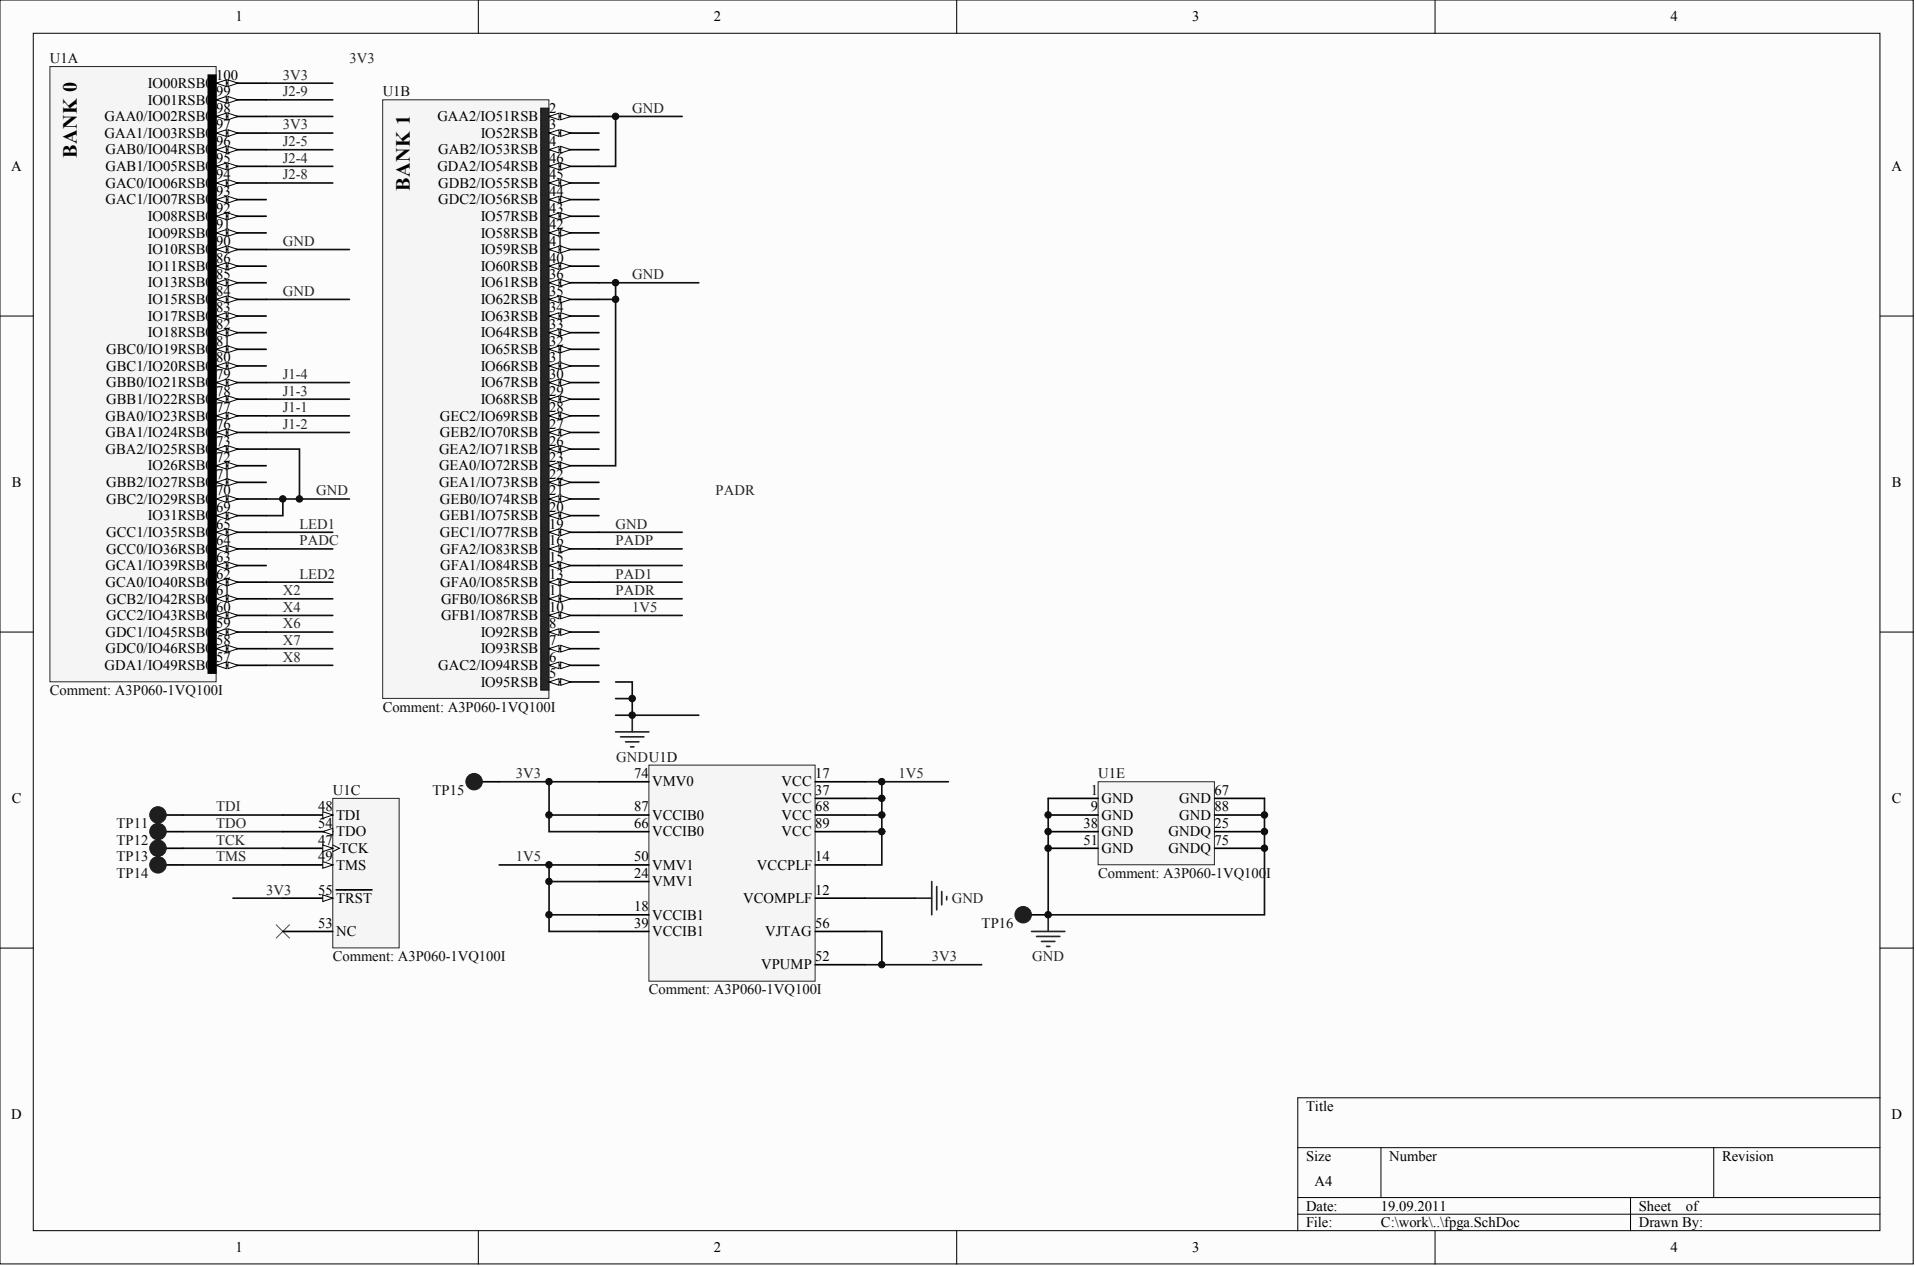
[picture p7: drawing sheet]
<svg xmlns="http://www.w3.org/2000/svg" width="811mm" height="536mm" viewBox="0 0 811 536" stroke-linecap="round" stroke-linejoin="round" font-family="sans-serif">
<defs><g id="words">
<g font-size="8.5">
<text x="32.6" y="66.9" transform="rotate(-90 32.6 66.9)">BANK 0</text>
<text x="173.4" y="81" transform="rotate(-90 173.4 81)">BANK 1</text>
</g>
<g font-size="6.2">
<text x="99.7" y="9">1</text>
<text x="302.2" y="9">2</text>
<text x="504.7" y="9">3</text>
<text x="707.2" y="9">4</text>
<text x="91.6" y="33.7">100</text>
<text x="62.6" y="37.2">IO00RSB0</text>
<text x="91.6" y="40.7">99</text>
<text x="62.6" y="44.2">IO01RSB0</text>
<text x="91.6" y="47.8">98</text>
<text x="232.4" y="47.8">2</text>
<text x="44.3" y="51.3">GAA0/IO02RSB0</text>
<text x="185.2" y="51.3">GAA2/IO51RSB1</text>
<text x="44.3" y="58.3">GAA1/IO03RSB0</text>
<text x="91.6" y="54.8">97</text>
<text x="203.5" y="58.3">IO52RSB1</text>
<text x="232.4" y="54.8">3</text>
<text x="44.7" y="65.4">GAB0/IO04RSB0</text>
<text x="91.6" y="61.8">96</text>
<text x="185.5" y="65.4">GAB2/IO53RSB1</text>
<text x="232.4" y="61.8">4</text>
<text x="91.6" y="68.9">95</text>
<text x="232.4" y="68.9">46</text>
<text x="4.8" y="72.4">A</text>
<text x="44.7" y="72.4">GAB1/IO05RSB0</text>
<text x="91.6" y="75.9">94</text>
<text x="185.2" y="72.4">GDA2/IO54RSB1</text>
<text x="232.4" y="75.9">45</text>
<text x="800.6" y="72.4">A</text>
<text x="44.7" y="79.4">GAC0/IO06RSB0</text>
<text x="91.6" y="83">93</text>
<text x="185.5" y="79.4">GDB2/IO55RSB1</text>
<text x="232.4" y="83">44</text>
<text x="44.7" y="86.5">GAC1/IO07RSB0</text>
<text x="91.6" y="90">92</text>
<text x="185.5" y="86.5">GDC2/IO56RSB1</text>
<text x="232.4" y="90">43</text>
<text x="62.6" y="93.5">IO08RSB0</text>
<text x="203.5" y="93.5">IO57RSB1</text>
<text x="62.6" y="100.6">IO09RSB0</text>
<text x="91.6" y="97">91</text>
<text x="203.5" y="100.6">IO58RSB1</text>
<text x="232.4" y="97">42</text>
<text x="62.6" y="107.6">IO10RSB0</text>
<text x="91.6" y="104.1">90</text>
<text x="203.5" y="107.6">IO59RSB1</text>
<text x="232.4" y="104.1">41</text>
<text x="91.6" y="111.1">86</text>
<text x="232.4" y="111.1">40</text>
<text x="62.6" y="114.6">IO11RSB0</text>
<text x="91.6" y="118.2">85</text>
<text x="203.5" y="114.6">IO60RSB1</text>
<text x="232.4" y="118.2">36</text>
<text x="62.6" y="121.7">IO13RSB0</text>
<text x="91.6" y="125.2">84</text>
<text x="203.5" y="121.7">IO61RSB1</text>
<text x="232.4" y="125.2">35</text>
<text x="62.6" y="128.7">IO15RSB0</text>
<text x="203.5" y="128.7">IO62RSB1</text>
<text x="62.6" y="135.8">IO17RSB0</text>
<text x="91.6" y="132.2">83</text>
<text x="203.5" y="135.8">IO63RSB1</text>
<text x="232.4" y="132.2">34</text>
<text x="62.6" y="142.8">IO18RSB0</text>
<text x="91.6" y="139.3">82</text>
<text x="203.5" y="142.8">IO64RSB1</text>
<text x="232.4" y="139.3">33</text>
<text x="45" y="149.8">GBC0/IO19RSB0</text>
<text x="91.6" y="146.3">81</text>
<text x="203.5" y="149.8">IO65RSB1</text>
<text x="232.4" y="146.3">32</text>
<text x="91.6" y="153.4">80</text>
<text x="232.4" y="153.4">31</text>
<text x="45" y="156.9">GBC1/IO20RSB0</text>
<text x="91.6" y="160.4">79</text>
<text x="203.5" y="156.9">IO66RSB1</text>
<text x="232.4" y="160.4">30</text>
<text x="45" y="163.9">GBB0/IO21RSB0</text>
<text x="91.6" y="167.4">78</text>
<text x="203.5" y="163.9">IO67RSB1</text>
<text x="232.4" y="167.4">29</text>
<text x="45" y="171">GBB1/IO22RSB0</text>
<text x="203.5" y="171">IO68RSB1</text>
<text x="44.7" y="178">GBA0/IO23RSB0</text>
<text x="91.6" y="174.5">77</text>
<text x="186.2" y="178">GEC2/IO69RSB1</text>
<text x="232.4" y="174.5">28</text>
<text x="44.7" y="185">GBA1/IO24RSB0</text>
<text x="91.6" y="181.5">76</text>
<text x="186.2" y="185">GEB2/IO70RSB1</text>
<text x="232.4" y="181.5">27</text>
<text x="91.6" y="188.5">73</text>
<text x="232.4" y="188.5">26</text>
<text x="44.7" y="192.1">GBA2/IO25RSB0</text>
<text x="91.6" y="195.6">72</text>
<text x="185.9" y="192.1">GEA2/IO71RSB1</text>
<text x="232.4" y="195.6">23</text>
<text x="62.6" y="199.1">IO26RSB0</text>
<text x="91.6" y="202.6">71</text>
<text x="185.9" y="199.1">GEA0/IO72RSB1</text>
<text x="232.4" y="202.6">22</text>
<text x="5" y="206.1">B</text>
<text x="45" y="206.1">GBB2/IO27RSB0</text>
<text x="91.6" y="209.7">70</text>
<text x="185.9" y="206.1">GEA1/IO73RSB1</text>
<text x="232.4" y="209.7">21</text>
<text x="800.8" y="206.1">B</text>
<text x="45" y="213.2">GBC2/IO29RSB0</text>
<text x="186.2" y="213.2">GEB0/IO74RSB1</text>
<text x="62.6" y="220.2">IO31RSB0</text>
<text x="91.6" y="216.7">69</text>
<text x="186.2" y="220.2">GEB1/IO75RSB1</text>
<text x="232.4" y="216.7">20</text>
<text x="45" y="227.3">GCC1/IO35RSB0</text>
<text x="91.6" y="223.7">65</text>
<text x="186.2" y="227.3">GEC1/IO77RSB1</text>
<text x="232.4" y="223.7">19</text>
<text x="91.6" y="230.8">64</text>
<text x="232.4" y="230.8">16</text>
<text x="45" y="234.3">GCC0/IO36RSB0</text>
<text x="91.6" y="237.8">63</text>
<text x="186.4" y="234.3">GFA2/IO83RSB1</text>
<text x="232.4" y="237.8">15</text>
<text x="44.7" y="241.3">GCA1/IO39RSB0</text>
<text x="91.6" y="244.9">62</text>
<text x="186.4" y="241.3">GFA1/IO84RSB1</text>
<text x="232.4" y="244.9">13</text>
<text x="44.7" y="248.4">GCA0/IO40RSB0</text>
<text x="91.6" y="251.9">61</text>
<text x="186.4" y="248.4">GFA0/IO85RSB1</text>
<text x="232.4" y="251.9">11</text>
<text x="45" y="255.4">GCB2/IO42RSB0</text>
<text x="186.7" y="255.4">GFB0/IO86RSB1</text>
<text x="45" y="262.5">GCC2/IO43RSB0</text>
<text x="91.6" y="258.9">60</text>
<text x="186.7" y="262.5">GFB1/IO87RSB1</text>
<text x="232.4" y="258.9">10</text>
<text x="44.7" y="269.5">GDC1/IO45RSB0</text>
<text x="91.6" y="266">59</text>
<text x="203.5" y="269.5">IO92RSB1</text>
<text x="232.4" y="266">8</text>
<text x="91.6" y="273">58</text>
<text x="232.4" y="273">7</text>
<text x="44.7" y="276.5">GDC0/IO46RSB0</text>
<text x="91.6" y="280.1">57</text>
<text x="203.5" y="276.5">IO93RSB1</text>
<text x="232.4" y="280.1">6</text>
<text x="44.3" y="283.6">GDA1/IO49RSB0</text>
<text x="185.5" y="283.6">GAC2/IO94RSB1</text>
<text x="232.4" y="287.1">5</text>
<text x="203.5" y="290.6">IO95RSB1</text>
<text x="268.5" y="329.3">74</text>
<text x="345.1" y="329.3">17</text>
<text x="276.1" y="332.9">VMV0</text>
<text x="330.9" y="332.9">VCC</text>
<text x="5" y="339.9">C</text>
<text x="330.9" y="339.9">VCC</text>
<text x="345.1" y="336.4">37</text>
<text x="461.7" y="336.4">1</text>
<text x="466.2" y="339.9">GND</text>
<text x="499.2" y="339.9">GND</text>
<text x="514.1" y="336.4">67</text>
<text x="800.8" y="339.9">C</text>
<text x="134.7" y="343.4">48</text>
<text x="142.3" y="346.9">TDI</text>
<text x="268.5" y="343.4">87</text>
<text x="276.1" y="346.9">VCCIB0</text>
<text x="330.9" y="346.9">VCC</text>
<text x="345.1" y="343.4">68</text>
<text x="461.7" y="343.4">9</text>
<text x="466.2" y="346.9">GND</text>
<text x="499.2" y="346.9">GND</text>
<text x="514.1" y="343.4">88</text>
<text x="134.7" y="350.5">54</text>
<text x="142.3" y="354">TDO</text>
<text x="268.5" y="350.5">66</text>
<text x="276.1" y="354">VCCIB0</text>
<text x="330.9" y="354">VCC</text>
<text x="345.1" y="350.5">89</text>
<text x="458.6" y="350.5">38</text>
<text x="466.2" y="354">GND</text>
<text x="494.7" y="354">GNDQ</text>
<text x="514.1" y="350.5">25</text>
<text x="134.7" y="357.5">47</text>
<text x="458.6" y="357.5">51</text>
<text x="514.1" y="357.5">75</text>
<text x="134.7" y="364.5">49</text>
<text x="143.7" y="361">TCK</text>
<text x="268.5" y="364.5">50</text>
<text x="345.1" y="364.5">14</text>
<text x="466.2" y="361">GND</text>
<text x="494.7" y="361">GNDQ</text>
<text x="142.3" y="368.1">TMS</text>
<text x="268.5" y="371.6">24</text>
<text x="276.1" y="368.1">VMV1</text>
<text x="320.4" y="368.1">VCCPLF</text>
<text x="276.1" y="375.1">VMV1</text>
<text x="134.7" y="378.6">55</text>
<text x="142.3" y="382.1">TRST</text>
<text x="314.5" y="382.1">VCOMPLF</text>
<text x="345.1" y="378.6">12</text>
<text x="268.5" y="385.7">18</text>
<text x="276.1" y="389.2">VCCIB1</text>
<text x="134.7" y="392.7">53</text>
<text x="268.5" y="392.7">39</text>
<text x="345.1" y="392.7">56</text>
<text x="142.3" y="396.2">NC</text>
<text x="276.1" y="396.2">VCCIB1</text>
<text x="323.9" y="396.2">VJTAG</text>
<text x="345.1" y="406.8">52</text>
<text x="322.1" y="410.3">VPUMP</text>
<text x="4.8" y="473.6">D</text>
<text x="552.9" y="470.1">Title</text>
<text x="800.6" y="473.6">D</text>
<text x="552.9" y="491.2">Size</text>
<text x="588.1" y="491.2">Number</text>
<text x="728.9" y="491.2">Revision</text>
<text x="556.4" y="501.8">A4</text>
<text x="552.9" y="512.4">Date:</text>
<text x="584.6" y="512.4">19.09.2011</text>
<text x="693.7" y="512.4">Sheet</text>
<text x="713.6" y="512.4">of</text>
<text x="552.9" y="519.4">File:</text>
<text x="584.6" y="519.4">C:\work\..\fpga.SchDoc</text>
<text x="693.7" y="519.4">Drawn By:</text>
<text x="99.7" y="530">1</text>
<text x="302.2" y="530">2</text>
<text x="504.7" y="530">3</text>
<text x="707.2" y="530">4</text>
</g>
<g font-size="6.2" fill="#0e0e0e">
<text x="21.1" y="26.6">U1A</text>
<text x="162" y="40.7">U1B</text>
<text x="21.1" y="294.1">Comment: A3P060-1VQ100I</text>
<text x="162" y="301.2">Comment: A3P060-1VQ100I</text>
<text x="464.8" y="329.3">U1E</text>
<text x="140.9" y="336.4">U1C</text>
<text x="183.1" y="336.4">TP15</text>
<text x="49.3" y="350.5">TP11</text>
<text x="49.3" y="357.5">TP12</text>
<text x="49.3" y="364.5">TP13</text>
<text x="49.3" y="371.6">TP14</text>
<text x="464.8" y="371.6">Comment: A3P060-1VQ100I</text>
<text x="415.5" y="392.7">TP16</text>
<text x="140.9" y="406.8">Comment: A3P060-1VQ100I</text>
<text x="274.7" y="420.8">Comment: A3P060-1VQ100I</text>
</g>
<g font-size="6.2" fill="#262626">
<text x="147.9" y="26.6">3V3</text>
<text x="119.7" y="33.7">3V3</text>
<text x="119.7" y="40.7">J2-9</text>
<text x="267.6" y="47.8">GND</text>
<text x="119.7" y="54.8">3V3</text>
<text x="119.7" y="61.8">J2-5</text>
<text x="119.7" y="68.9">J2-4</text>
<text x="119.7" y="75.9">J2-8</text>
<text x="119.7" y="104.1">GND</text>
<text x="267.6" y="118.2">GND</text>
<text x="119.7" y="125.2">GND</text>
<text x="119.7" y="160.4">J1-4</text>
<text x="119.7" y="167.4">J1-3</text>
<text x="119.7" y="174.5">J1-1</text>
<text x="119.7" y="181.5">J1-2</text>
<text x="133.8" y="209.7">GND</text>
<text x="302.8" y="209.7">PADR</text>
<text x="126.8" y="223.7">LED1</text>
<text x="260.6" y="223.7">GND</text>
<text x="126.8" y="230.8">PADC</text>
<text x="260.6" y="230.8">PADP</text>
<text x="126.8" y="244.9">LED2</text>
<text x="260.6" y="244.9">PAD1</text>
<text x="119.7" y="251.9">X2</text>
<text x="260.6" y="251.9">PADR</text>
<text x="119.7" y="258.9">X4</text>
<text x="267.6" y="258.9">1V5</text>
<text x="119.7" y="266">X6</text>
<text x="119.7" y="273">X7</text>
<text x="119.7" y="280.1">X8</text>
<text x="260.9" y="322.3">GNDU1D</text>
<text x="218.3" y="329.3">3V3</text>
<text x="380.3" y="329.3">1V5</text>
<text x="91.6" y="343.4">TDI</text>
<text x="91.6" y="350.5">TDO</text>
<text x="91.6" y="357.5">TCK</text>
<text x="91.6" y="364.5">TMS</text>
<text x="218.3" y="364.5">1V5</text>
<text x="112.7" y="378.6">3V3</text>
<text x="402.9" y="382.1">GND</text>
<text x="394.4" y="406.8">3V3</text>
<text x="436.9" y="406.8">GND</text>
</g>
</g></defs>
<g fill="#fcfcfc" stroke="#000" stroke-width=".42">
<path d="M0 0h809.9v534.9h-809.9z"/>
<path d="M14.1 14.1h781.7v506.7h-781.7z"/>
</g>
<g fill="none" stroke="#000" stroke-width=".42">
<path d="M202.5 0v14.1M405 0v14.1M607.4 0v14.1M0 133.8h14.1M795.8 133.8h14.1M0 267.5h14.1M795.8 267.5h14.1M0 401.2h14.1M795.8 401.2h14.1M795.8 464.6h-246.5v56.3M549.3 485.7h246.5M584.6 485.7v21.1"/>
<path d="M725.4 485.7v21.1M549.3 506.8h246.5M549.3 513.9h246.5M690.2 506.8v14.1M202.5 520.9v14.1M405 520.9v14.1M607.4 520.9v14.1"/>
</g>
<g fill="none" stroke="#0e0e0e" stroke-width=".7">
<path d="M112.7 35.2h28.2M112.7 49.3h28.2M112.7 56.3h28.2M112.7 42.2h28.2M253.5 49.3h35.3M112.7 70.4h28.2M112.7 77.4h28.2M112.7 63.4h28.2M112.7 105.6h35.2M112.7 126.7h35.2M112.7 169h35.2M112.7 176h35.2"/>
<path d="M112.7 161.9h35.2M112.7 183h35.2M112.7 211.2h35.2M112.7 232.3h28.2M112.7 225.3h28.2M253.5 232.3h35.3M253.5 239.3h35.3M253.5 225.3h35.3M112.7 246.4h28.2M112.7 253.4h28.2M253.5 246.4h35.3M253.5 253.4h35.3"/>
<path d="M112.7 260.5h28.2M112.7 267.5h28.2M112.7 274.5h28.2M253.5 260.5h35.3M112.7 281.6h28.2M260.6 288.6h7v14.1M260.6 295.7h7M260.6 302.7h35.2M366.2 330.9h35.2M366.2 337.9h7.1M373.3 330.9v21.1h-7.1M443.7 337.9v49.3h91.6v-49.3"/>
<path d="M77.5 344.9h42.2M77.5 352h42.2M77.5 359h42.2M77.5 366.1h42.2M211.3 366.1h42.2"/>
</g>
<path d="M116.9 391.4l5.6 5.6M122.5 391.4l-5.6 5.6" fill="none" stroke="#4c4c4c" stroke-width=".42"/>
<path d="M260.6 309.7h14.1M262.7 311.8h9.9M264.8 314h5.6M266.9 316.1h1.4M267.6 302.7v7M436.7 394.2h14M438.8 396.3h9.8M440.9 398.4h5.6M443.7 387.2v7M443 400.5h1.4" fill="none" stroke="#262626" stroke-width=".7"/>
<path d="M21.1 28.2h70.4v260.3h-70.4z" fill="#f5f5f5" stroke="#262626" stroke-width=".42"/>
<path d="M91.6 35.2h21.1" fill="none" stroke="#000" stroke-width=".7"/>
<g fill="#fcfcfc" stroke="#000" stroke-width=".42">
<path d="M91.6 35.2l4.2-1.4v2.8z"/>
<path d="M96.5 33.8l4.2 1.4-4.2 1.4z"/>
</g>
<path d="M91.6 42.2h21.1" fill="none" stroke="#000" stroke-width=".7"/>
<g fill="#fcfcfc" stroke="#000" stroke-width=".42">
<path d="M91.6 42.2l4.2-1.4v2.9z"/>
<path d="M96.5 40.8l4.2 1.4-4.2 1.5z"/>
</g>
<path d="M91.6 49.3h21.1" fill="none" stroke="#000" stroke-width=".7"/>
<g fill="#fcfcfc" stroke="#000" stroke-width=".42">
<path d="M91.6 49.3l4.2-1.4v2.8z"/>
<path d="M96.5 47.9l4.2 1.4-4.2 1.4z"/>
</g>
<path d="M91.6 56.3h21.1" fill="none" stroke="#000" stroke-width=".7"/>
<g fill="#fcfcfc" stroke="#000" stroke-width=".42">
<path d="M91.6 56.3l4.2-1.4v2.8z"/>
<path d="M96.5 54.9l4.2 1.4-4.2 1.4z"/>
</g>
<path d="M91.6 63.4h21.1" fill="none" stroke="#000" stroke-width=".7"/>
<g fill="#fcfcfc" stroke="#000" stroke-width=".42">
<path d="M91.6 63.4l4.2-1.4v2.8z"/>
<path d="M96.5 62l4.2 1.4-4.2 1.4z"/>
</g>
<path d="M91.6 70.4h21.1" fill="none" stroke="#000" stroke-width=".7"/>
<g fill="#fcfcfc" stroke="#000" stroke-width=".42">
<path d="M91.6 70.4l4.2-1.4v2.8z"/>
<path d="M96.5 69l4.2 1.4-4.2 1.4z"/>
</g>
<path d="M91.6 77.4h21.1" fill="none" stroke="#000" stroke-width=".7"/>
<g fill="#fcfcfc" stroke="#000" stroke-width=".42">
<path d="M91.6 77.4l4.2-1.4v2.8z"/>
<path d="M96.5 76l4.2 1.4-4.2 1.4z"/>
</g>
<path d="M91.6 84.5h21.1" fill="none" stroke="#000" stroke-width=".7"/>
<g fill="#fcfcfc" stroke="#000" stroke-width=".42">
<path d="M91.6 84.5l4.2-1.4v2.8z"/>
<path d="M96.5 83.1l4.2 1.4-4.2 1.4z"/>
</g>
<path d="M91.6 91.5h21.1" fill="none" stroke="#000" stroke-width=".7"/>
<g fill="#fcfcfc" stroke="#000" stroke-width=".42">
<path d="M91.6 91.5l4.2-1.4v2.8z"/>
<path d="M96.5 90.1l4.2 1.4-4.2 1.4z"/>
</g>
<path d="M91.6 98.6h21.1" fill="none" stroke="#000" stroke-width=".7"/>
<g fill="#fcfcfc" stroke="#000" stroke-width=".42">
<path d="M91.6 98.6l4.2-1.4v2.8z"/>
<path d="M96.5 97.2l4.2 1.4-4.2 1.4z"/>
</g>
<path d="M91.6 105.6h21.1" fill="none" stroke="#000" stroke-width=".7"/>
<g fill="#fcfcfc" stroke="#000" stroke-width=".42">
<path d="M91.6 105.6l4.2-1.4v2.8z"/>
<path d="M96.5 104.2l4.2 1.4-4.2 1.4z"/>
</g>
<path d="M91.6 112.6h21.1" fill="none" stroke="#000" stroke-width=".7"/>
<g fill="#fcfcfc" stroke="#000" stroke-width=".42">
<path d="M91.6 112.6l4.2-1.4v2.8z"/>
<path d="M96.5 111.2l4.2 1.4-4.2 1.4z"/>
</g>
<path d="M91.6 119.7h21.1" fill="none" stroke="#000" stroke-width=".7"/>
<g fill="#fcfcfc" stroke="#000" stroke-width=".42">
<path d="M91.6 119.7l4.2-1.4v2.8z"/>
<path d="M96.5 118.3l4.2 1.4-4.2 1.4z"/>
</g>
<path d="M91.6 126.7h21.1" fill="none" stroke="#000" stroke-width=".7"/>
<g fill="#fcfcfc" stroke="#000" stroke-width=".42">
<path d="M91.6 126.7l4.2-1.4v2.8z"/>
<path d="M96.5 125.3l4.2 1.4-4.2 1.4z"/>
</g>
<path d="M91.6 133.8h21.1" fill="none" stroke="#000" stroke-width=".7"/>
<g fill="#fcfcfc" stroke="#000" stroke-width=".42">
<path d="M91.6 133.8l4.2-1.5v2.9z"/>
<path d="M96.5 132.3l4.2 1.5-4.2 1.4z"/>
</g>
<path d="M91.6 140.8h21.1" fill="none" stroke="#000" stroke-width=".7"/>
<g fill="#fcfcfc" stroke="#000" stroke-width=".42">
<path d="M91.6 140.8l4.2-1.4v2.8z"/>
<path d="M96.5 139.4l4.2 1.4-4.2 1.4z"/>
</g>
<path d="M91.6 147.8h21.1" fill="none" stroke="#000" stroke-width=".7"/>
<g fill="#fcfcfc" stroke="#000" stroke-width=".42">
<path d="M91.6 147.8l4.2-1.4v2.8z"/>
<path d="M96.5 146.4l4.2 1.4-4.2 1.4z"/>
</g>
<path d="M91.6 154.9h21.1" fill="none" stroke="#000" stroke-width=".7"/>
<g fill="#fcfcfc" stroke="#000" stroke-width=".42">
<path d="M91.6 154.9l4.2-1.4v2.8z"/>
<path d="M96.5 153.5l4.2 1.4-4.2 1.4z"/>
</g>
<path d="M91.6 161.9h21.1" fill="none" stroke="#000" stroke-width=".7"/>
<g fill="#fcfcfc" stroke="#000" stroke-width=".42">
<path d="M91.6 161.9l4.2-1.4v2.8z"/>
<path d="M96.5 160.5l4.2 1.4-4.2 1.4z"/>
</g>
<path d="M91.6 169h21.1" fill="none" stroke="#000" stroke-width=".7"/>
<g fill="#fcfcfc" stroke="#000" stroke-width=".42">
<path d="M91.6 169l4.2-1.5v2.9z"/>
<path d="M96.5 167.5l4.2 1.5-4.2 1.4z"/>
</g>
<path d="M91.6 176h21.1" fill="none" stroke="#000" stroke-width=".7"/>
<g fill="#fcfcfc" stroke="#000" stroke-width=".42">
<path d="M91.6 176l4.2-1.4v2.8z"/>
<path d="M96.5 174.6l4.2 1.4-4.2 1.4z"/>
</g>
<path d="M91.6 183h21.1" fill="none" stroke="#000" stroke-width=".7"/>
<g fill="#fcfcfc" stroke="#000" stroke-width=".42">
<path d="M91.6 183l4.2-1.4v2.8z"/>
<path d="M96.5 181.6l4.2 1.4-4.2 1.4z"/>
</g>
<path d="M91.6 190.1h21.1" fill="none" stroke="#000" stroke-width=".7"/>
<g fill="#fcfcfc" stroke="#000" stroke-width=".42">
<path d="M91.6 190.1l4.2-1.4v2.8z"/>
<path d="M96.5 188.7l4.2 1.4-4.2 1.4z"/>
</g>
<path d="M91.6 197.1h21.1" fill="none" stroke="#000" stroke-width=".7"/>
<g fill="#fcfcfc" stroke="#000" stroke-width=".42">
<path d="M91.6 197.1l4.2-1.4v2.8z"/>
<path d="M96.5 195.7l4.2 1.4-4.2 1.4z"/>
</g>
<path d="M91.6 204.1h21.1" fill="none" stroke="#000" stroke-width=".7"/>
<g fill="#fcfcfc" stroke="#000" stroke-width=".42">
<path d="M91.6 204.1l4.2-1.4v2.9z"/>
<path d="M96.5 202.7l4.2 1.4-4.2 1.5z"/>
</g>
<path d="M91.6 211.2h21.1" fill="none" stroke="#000" stroke-width=".7"/>
<g fill="#fcfcfc" stroke="#000" stroke-width=".42">
<path d="M91.6 211.2l4.2-1.4v2.8z"/>
<path d="M96.5 209.8l4.2 1.4-4.2 1.4z"/>
</g>
<path d="M91.6 218.2h21.1" fill="none" stroke="#000" stroke-width=".7"/>
<g fill="#fcfcfc" stroke="#000" stroke-width=".42">
<path d="M91.6 218.2l4.2-1.4v2.8z"/>
<path d="M96.5 216.8l4.2 1.4-4.2 1.4z"/>
</g>
<path d="M91.6 225.3h21.1" fill="none" stroke="#000" stroke-width=".7"/>
<g fill="#fcfcfc" stroke="#000" stroke-width=".42">
<path d="M91.6 225.3l4.2-1.4v2.8z"/>
<path d="M96.5 223.9l4.2 1.4-4.2 1.4z"/>
</g>
<path d="M91.6 232.3h21.1" fill="none" stroke="#000" stroke-width=".7"/>
<g fill="#fcfcfc" stroke="#000" stroke-width=".42">
<path d="M91.6 232.3l4.2-1.4v2.8z"/>
<path d="M96.5 230.9l4.2 1.4-4.2 1.4z"/>
</g>
<path d="M91.6 239.3h21.1" fill="none" stroke="#000" stroke-width=".7"/>
<g fill="#fcfcfc" stroke="#000" stroke-width=".42">
<path d="M91.6 239.3l4.2-1.4v2.9z"/>
<path d="M96.5 237.9l4.2 1.4-4.2 1.5z"/>
</g>
<path d="M91.6 246.4h21.1" fill="none" stroke="#000" stroke-width=".7"/>
<g fill="#fcfcfc" stroke="#000" stroke-width=".42">
<path d="M91.6 246.4l4.2-1.4v2.8z"/>
<path d="M96.5 245l4.2 1.4-4.2 1.4z"/>
</g>
<path d="M91.6 253.4h21.1" fill="none" stroke="#000" stroke-width=".7"/>
<g fill="#fcfcfc" stroke="#000" stroke-width=".42">
<path d="M91.6 253.4l4.2-1.4v2.8z"/>
<path d="M96.5 252l4.2 1.4-4.2 1.4z"/>
</g>
<path d="M91.6 260.5h21.1" fill="none" stroke="#000" stroke-width=".7"/>
<g fill="#fcfcfc" stroke="#000" stroke-width=".42">
<path d="M91.6 260.5l4.2-1.4v2.8z"/>
<path d="M96.5 259.1l4.2 1.4-4.2 1.4z"/>
</g>
<path d="M91.6 267.5h21.1" fill="none" stroke="#000" stroke-width=".7"/>
<g fill="#fcfcfc" stroke="#000" stroke-width=".42">
<path d="M91.6 267.5l4.2-1.4v2.8z"/>
<path d="M96.5 266.1l4.2 1.4-4.2 1.4z"/>
</g>
<path d="M91.6 274.5h21.1" fill="none" stroke="#000" stroke-width=".7"/>
<g fill="#fcfcfc" stroke="#000" stroke-width=".42">
<path d="M91.6 274.5l4.2-1.4v2.8z"/>
<path d="M96.5 273.1l4.2 1.4-4.2 1.4z"/>
</g>
<path d="M91.6 281.6h21.1" fill="none" stroke="#000" stroke-width=".7"/>
<g fill="#fcfcfc" stroke="#000" stroke-width=".42">
<path d="M91.6 281.6l4.2-1.4v2.8z"/>
<path d="M96.5 280.2l4.2 1.4-4.2 1.4z"/>
</g>
<path d="M88 31.7h3.5v253.3h-3.5z" fill="#000" stroke="#0e0e0e" stroke-width=".42"/>
<path d="M162 42.2h70.3v253.4h-70.3z" fill="#f5f5f5" stroke="#262626" stroke-width=".42"/>
<path d="M232.4 49.3h21.1" fill="none" stroke="#000" stroke-width=".7"/>
<g fill="#fcfcfc" stroke="#000" stroke-width=".42">
<path d="M232.4 49.3l4.2-1.4v2.8z"/>
<path d="M237.3 47.9l4.3 1.4-4.3 1.4z"/>
</g>
<path d="M232.4 56.3h21.1" fill="none" stroke="#000" stroke-width=".7"/>
<g fill="#fcfcfc" stroke="#000" stroke-width=".42">
<path d="M232.4 56.3l4.2-1.4v2.8z"/>
<path d="M237.3 54.9l4.3 1.4-4.3 1.4z"/>
</g>
<path d="M232.4 63.4h21.1" fill="none" stroke="#000" stroke-width=".7"/>
<g fill="#fcfcfc" stroke="#000" stroke-width=".42">
<path d="M232.4 63.4l4.2-1.4v2.8z"/>
<path d="M237.3 62l4.3 1.4-4.3 1.4z"/>
</g>
<path d="M232.4 70.4h21.1" fill="none" stroke="#000" stroke-width=".7"/>
<g fill="#fcfcfc" stroke="#000" stroke-width=".42">
<path d="M232.4 70.4l4.2-1.4v2.8z"/>
<path d="M237.3 69l4.3 1.4-4.3 1.4z"/>
</g>
<path d="M232.4 77.4h21.1" fill="none" stroke="#000" stroke-width=".7"/>
<g fill="#fcfcfc" stroke="#000" stroke-width=".42">
<path d="M232.4 77.4l4.2-1.4v2.8z"/>
<path d="M237.3 76l4.3 1.4-4.3 1.4z"/>
</g>
<path d="M232.4 84.5h21.1" fill="none" stroke="#000" stroke-width=".7"/>
<g fill="#fcfcfc" stroke="#000" stroke-width=".42">
<path d="M232.4 84.5l4.2-1.4v2.8z"/>
<path d="M237.3 83.1l4.3 1.4-4.3 1.4z"/>
</g>
<path d="M232.4 91.5h21.1" fill="none" stroke="#000" stroke-width=".7"/>
<g fill="#fcfcfc" stroke="#000" stroke-width=".42">
<path d="M232.4 91.5l4.2-1.4v2.8z"/>
<path d="M237.3 90.1l4.3 1.4-4.3 1.4z"/>
</g>
<path d="M232.4 98.6h21.1" fill="none" stroke="#000" stroke-width=".7"/>
<g fill="#fcfcfc" stroke="#000" stroke-width=".42">
<path d="M232.4 98.6l4.2-1.4v2.8z"/>
<path d="M237.3 97.2l4.3 1.4-4.3 1.4z"/>
</g>
<path d="M232.4 105.6h21.1" fill="none" stroke="#000" stroke-width=".7"/>
<g fill="#fcfcfc" stroke="#000" stroke-width=".42">
<path d="M232.4 105.6l4.2-1.4v2.8z"/>
<path d="M237.3 104.2l4.3 1.4-4.3 1.4z"/>
</g>
<path d="M232.4 112.6h21.1" fill="none" stroke="#000" stroke-width=".7"/>
<g fill="#fcfcfc" stroke="#000" stroke-width=".42">
<path d="M232.4 112.6l4.2-1.4v2.8z"/>
<path d="M237.3 111.2l4.3 1.4-4.3 1.4z"/>
</g>
<path d="M232.4 119.7h21.1" fill="none" stroke="#000" stroke-width=".7"/>
<g fill="#fcfcfc" stroke="#000" stroke-width=".42">
<path d="M232.4 119.7l4.2-1.4v2.8z"/>
<path d="M237.3 118.3l4.3 1.4-4.3 1.4z"/>
</g>
<path d="M232.4 126.7h21.1" fill="none" stroke="#000" stroke-width=".7"/>
<g fill="#fcfcfc" stroke="#000" stroke-width=".42">
<path d="M232.4 126.7l4.2-1.4v2.8z"/>
<path d="M237.3 125.3l4.3 1.4-4.3 1.4z"/>
</g>
<path d="M232.4 133.8h21.1" fill="none" stroke="#000" stroke-width=".7"/>
<g fill="#fcfcfc" stroke="#000" stroke-width=".42">
<path d="M232.4 133.8l4.2-1.5v2.9z"/>
<path d="M237.3 132.3l4.3 1.5-4.3 1.4z"/>
</g>
<path d="M232.4 140.8h21.1" fill="none" stroke="#000" stroke-width=".7"/>
<g fill="#fcfcfc" stroke="#000" stroke-width=".42">
<path d="M232.4 140.8l4.2-1.4v2.8z"/>
<path d="M237.3 139.4l4.3 1.4-4.3 1.4z"/>
</g>
<path d="M232.4 147.8h21.1" fill="none" stroke="#000" stroke-width=".7"/>
<g fill="#fcfcfc" stroke="#000" stroke-width=".42">
<path d="M232.4 147.8l4.2-1.4v2.8z"/>
<path d="M237.3 146.4l4.3 1.4-4.3 1.4z"/>
</g>
<path d="M232.4 154.9h21.1" fill="none" stroke="#000" stroke-width=".7"/>
<g fill="#fcfcfc" stroke="#000" stroke-width=".42">
<path d="M232.4 154.9l4.2-1.4v2.8z"/>
<path d="M237.3 153.5l4.3 1.4-4.3 1.4z"/>
</g>
<path d="M232.4 161.9h21.1" fill="none" stroke="#000" stroke-width=".7"/>
<g fill="#fcfcfc" stroke="#000" stroke-width=".42">
<path d="M232.4 161.9l4.2-1.4v2.8z"/>
<path d="M237.3 160.5l4.3 1.4-4.3 1.4z"/>
</g>
<path d="M232.4 169h21.1" fill="none" stroke="#000" stroke-width=".7"/>
<g fill="#fcfcfc" stroke="#000" stroke-width=".42">
<path d="M232.4 169l4.2-1.5v2.9z"/>
<path d="M237.3 167.5l4.3 1.5-4.3 1.4z"/>
</g>
<path d="M232.4 176h21.1" fill="none" stroke="#000" stroke-width=".7"/>
<g fill="#fcfcfc" stroke="#000" stroke-width=".42">
<path d="M232.4 176l4.2-1.4v2.8z"/>
<path d="M237.3 174.6l4.3 1.4-4.3 1.4z"/>
</g>
<path d="M232.4 183h21.1" fill="none" stroke="#000" stroke-width=".7"/>
<g fill="#fcfcfc" stroke="#000" stroke-width=".42">
<path d="M232.4 183l4.2-1.4v2.8z"/>
<path d="M237.3 181.6l4.3 1.4-4.3 1.4z"/>
</g>
<path d="M232.4 190.1h21.1" fill="none" stroke="#000" stroke-width=".7"/>
<g fill="#fcfcfc" stroke="#000" stroke-width=".42">
<path d="M232.4 190.1l4.2-1.4v2.8z"/>
<path d="M237.3 188.7l4.3 1.4-4.3 1.4z"/>
</g>
<path d="M232.4 197.1h21.1" fill="none" stroke="#000" stroke-width=".7"/>
<g fill="#fcfcfc" stroke="#000" stroke-width=".42">
<path d="M232.4 197.1l4.2-1.4v2.8z"/>
<path d="M237.3 195.7l4.3 1.4-4.3 1.4z"/>
</g>
<path d="M232.4 204.1h21.1" fill="none" stroke="#000" stroke-width=".7"/>
<g fill="#fcfcfc" stroke="#000" stroke-width=".42">
<path d="M232.4 204.1l4.2-1.4v2.9z"/>
<path d="M237.3 202.7l4.3 1.4-4.3 1.5z"/>
</g>
<path d="M232.4 211.2h21.1" fill="none" stroke="#000" stroke-width=".7"/>
<g fill="#fcfcfc" stroke="#000" stroke-width=".42">
<path d="M232.4 211.2l4.2-1.4v2.8z"/>
<path d="M237.3 209.8l4.3 1.4-4.3 1.4z"/>
</g>
<path d="M232.4 218.2h21.1" fill="none" stroke="#000" stroke-width=".7"/>
<g fill="#fcfcfc" stroke="#000" stroke-width=".42">
<path d="M232.4 218.2l4.2-1.4v2.8z"/>
<path d="M237.3 216.8l4.3 1.4-4.3 1.4z"/>
</g>
<path d="M232.4 225.3h21.1" fill="none" stroke="#000" stroke-width=".7"/>
<g fill="#fcfcfc" stroke="#000" stroke-width=".42">
<path d="M232.4 225.3l4.2-1.4v2.8z"/>
<path d="M237.3 223.9l4.3 1.4-4.3 1.4z"/>
</g>
<path d="M232.4 232.3h21.1" fill="none" stroke="#000" stroke-width=".7"/>
<g fill="#fcfcfc" stroke="#000" stroke-width=".42">
<path d="M232.4 232.3l4.2-1.4v2.8z"/>
<path d="M237.3 230.9l4.3 1.4-4.3 1.4z"/>
</g>
<path d="M232.4 239.3h21.1" fill="none" stroke="#000" stroke-width=".7"/>
<g fill="#fcfcfc" stroke="#000" stroke-width=".42">
<path d="M232.4 239.3l4.2-1.4v2.9z"/>
<path d="M237.3 237.9l4.3 1.4-4.3 1.5z"/>
</g>
<path d="M232.4 246.4h21.1" fill="none" stroke="#000" stroke-width=".7"/>
<g fill="#fcfcfc" stroke="#000" stroke-width=".42">
<path d="M232.4 246.4l4.2-1.4v2.8z"/>
<path d="M237.3 245l4.3 1.4-4.3 1.4z"/>
</g>
<path d="M232.4 253.4h21.1" fill="none" stroke="#000" stroke-width=".7"/>
<g fill="#fcfcfc" stroke="#000" stroke-width=".42">
<path d="M232.4 253.4l4.2-1.4v2.8z"/>
<path d="M237.3 252l4.3 1.4-4.3 1.4z"/>
</g>
<path d="M232.4 260.5h21.1" fill="none" stroke="#000" stroke-width=".7"/>
<g fill="#fcfcfc" stroke="#000" stroke-width=".42">
<path d="M232.4 260.5l4.2-1.4v2.8z"/>
<path d="M237.3 259.1l4.3 1.4-4.3 1.4z"/>
</g>
<path d="M232.4 267.5h21.1" fill="none" stroke="#000" stroke-width=".7"/>
<g fill="#fcfcfc" stroke="#000" stroke-width=".42">
<path d="M232.4 267.5l4.2-1.4v2.8z"/>
<path d="M237.3 266.1l4.3 1.4-4.3 1.4z"/>
</g>
<path d="M232.4 274.5h21.1" fill="none" stroke="#000" stroke-width=".7"/>
<g fill="#fcfcfc" stroke="#000" stroke-width=".42">
<path d="M232.4 274.5l4.2-1.4v2.8z"/>
<path d="M237.3 273.1l4.3 1.4-4.3 1.4z"/>
</g>
<path d="M232.4 281.6h21.1" fill="none" stroke="#000" stroke-width=".7"/>
<g fill="#fcfcfc" stroke="#000" stroke-width=".42">
<path d="M232.4 281.6l4.2-1.4v2.8z"/>
<path d="M237.3 280.2l4.3 1.4-4.3 1.4z"/>
</g>
<path d="M232.4 288.6h21.1" fill="none" stroke="#000" stroke-width=".7"/>
<g fill="#fcfcfc" stroke="#000" stroke-width=".42">
<path d="M232.4 288.6l4.2-1.4v2.8z"/>
<path d="M237.3 287.2l4.3 1.4-4.3 1.4z"/>
</g>
<path d="M228.9 45.8h3.4v246.3h-3.4z" fill="#262626" stroke="#0e0e0e" stroke-width=".42"/>
<path d="M140.9 337.9h28.1v63.3h-28.1z" fill="#f5f5f5" stroke="#262626" stroke-width=".42"/>
<path d="M119.7 359h21.2M119.7 394.2h21.2" fill="none" stroke="#000" stroke-width=".7"/>
<path d="M140.9 357.6l2.8 1.4-2.8 1.4" fill="none" stroke="#000" stroke-width=".42"/>
<path d="M136.6 357.6l4.3 1.4-4.3 1.4z" fill="#fcfcfc" stroke="#000" stroke-width=".42"/>
<path d="M119.7 344.9h21.2" fill="none" stroke="#000" stroke-width=".7"/>
<path d="M136.6 343.5l4.3 1.4-4.3 1.4z" fill="#fcfcfc" stroke="#000" stroke-width=".42"/>
<path d="M119.7 352h21.2" fill="none" stroke="#000" stroke-width=".7"/>
<path d="M136.6 352l4.3-1.4v2.8z" fill="#fcfcfc" stroke="#000" stroke-width=".42"/>
<path d="M119.7 366.1h21.2" fill="none" stroke="#000" stroke-width=".7"/>
<path d="M136.6 364.6l4.3 1.5-4.3 1.4z" fill="#fcfcfc" stroke="#000" stroke-width=".42"/>
<path d="M119.7 380.1h21.2" fill="none" stroke="#000" stroke-width=".7"/>
<path d="M136.6 378.7l4.3 1.4-4.3 1.4z" fill="#fcfcfc" stroke="#000" stroke-width=".42"/>
<path d="M142.3 376.6h15.2" fill="none" stroke="#000" stroke-width=".7"/>
<path d="M274.7 323.8h70.3v91.5h-70.3z" fill="#f5f5f5" stroke="#262626" stroke-width=".42"/>
<g fill="none" stroke="#000" stroke-width=".7">
<path d="M253.5 330.9h21.2M345.1 330.9h21.1M345.1 337.9h21.1M253.5 344.9h21.2M253.5 352h21.2M345.1 344.9h21.1M345.1 352h21.1M253.5 366.1h21.2M253.5 373.1h21.2M345.1 366.1h21.1M253.5 387.2h21.2M253.5 394.2h21.2"/>
<path d="M345.1 380.1h21.1M345.1 394.2h21.1M345.1 408.3h21.1"/>
</g>
<path d="M464.8 330.9h49.3v35.1h-49.3z" fill="#f5f5f5" stroke="#262626" stroke-width=".42"/>
<g fill="none" stroke="#000" stroke-width=".7">
<path d="M204.2 330.9h7.1M443.7 337.9h21.1M514.1 337.9h21.2M70.4 344.9h7.1M70.4 352h7.1M70.4 359h7.1M443.7 344.9h21.1M443.7 352h21.1M443.7 359h21.1M514.1 344.9h21.2M514.1 352h21.2M514.1 359h21.2"/>
<path d="M70.4 366.1h7.1M436.7 387.2h7"/>
</g>
<g fill="none" stroke="#0e0e0e" stroke-width=".7">
<path d="M260.6 49.3v21.1h-7.1M253.5 119.7h42.3M260.6 119.7v7h-7.1M260.6 126.7v70.4h-7.1M112.7 190.1h14.1v21.1M119.7 211.2v7h-7M211.3 330.9h42.2M232.4 330.9v21.1h21.1M232.4 344.9h21.1M366.2 344.9h7.1M373.3 352v14.1h-7.1M232.4 366.1v28.1h21.1"/>
<path d="M232.4 373.1h21.1M98.6 380.1h21.1M232.4 387.2h21.1M366.2 394.2h7.1v14.1M366.2 380.1h21.2M366.2 408.3h49.3"/>
</g>
<path d="M394.4 373.1v14.1M396.5 375.2v9.9M398.6 377.3v5.6M400.7 379.4v1.4M387.4 380.1h7" fill="none" stroke="#262626" stroke-width=".7"/>
<g fill="#1c1c1c" stroke="#1c1c1c" stroke-width=".42">
<circle cx="66.9" cy="351.9" r="3.5"/>
<circle cx="66.9" cy="366" r="3.5"/>
<circle cx="433.1" cy="387.1" r="3.5"/>
<circle cx="200.7" cy="330.8" r="3.5"/>
<circle cx="66.9" cy="359" r="3.5"/>
<circle cx="66.9" cy="344.9" r="3.5"/>
</g>
<g fill="#0e0e0e" stroke="#0e0e0e" stroke-width=".42">
<circle cx="119.7" cy="211.2" r="1.37"/>
<circle cx="126.7" cy="211.2" r="1.37"/>
<circle cx="232.4" cy="387.1" r="1.37"/>
<circle cx="232.4" cy="373.1" r="1.37"/>
<circle cx="232.4" cy="366" r="1.37"/>
<circle cx="232.4" cy="344.9" r="1.37"/>
<circle cx="232.4" cy="330.8" r="1.37"/>
<circle cx="260.6" cy="126.7" r="1.37"/>
<circle cx="260.6" cy="119.6" r="1.37"/>
<circle cx="260.6" cy="49.2" r="1.37"/>
<circle cx="267.6" cy="302.7" r="1.37"/>
<circle cx="267.6" cy="295.6" r="1.37"/>
<circle cx="373.2" cy="408.3" r="1.37"/>
<circle cx="373.2" cy="351.9" r="1.37"/>
<circle cx="373.2" cy="344.9" r="1.37"/>
<circle cx="373.2" cy="337.9" r="1.37"/>
<circle cx="373.2" cy="330.8" r="1.37"/>
<circle cx="443.7" cy="387.1" r="1.37"/>
<circle cx="443.7" cy="359" r="1.37"/>
<circle cx="443.7" cy="351.9" r="1.37"/>
<circle cx="443.7" cy="344.9" r="1.37"/>
<circle cx="535.2" cy="359" r="1.37"/>
<circle cx="535.2" cy="351.9" r="1.37"/>
<circle cx="535.2" cy="344.9" r="1.37"/>
</g>
<use href="#words"/>
</svg>
